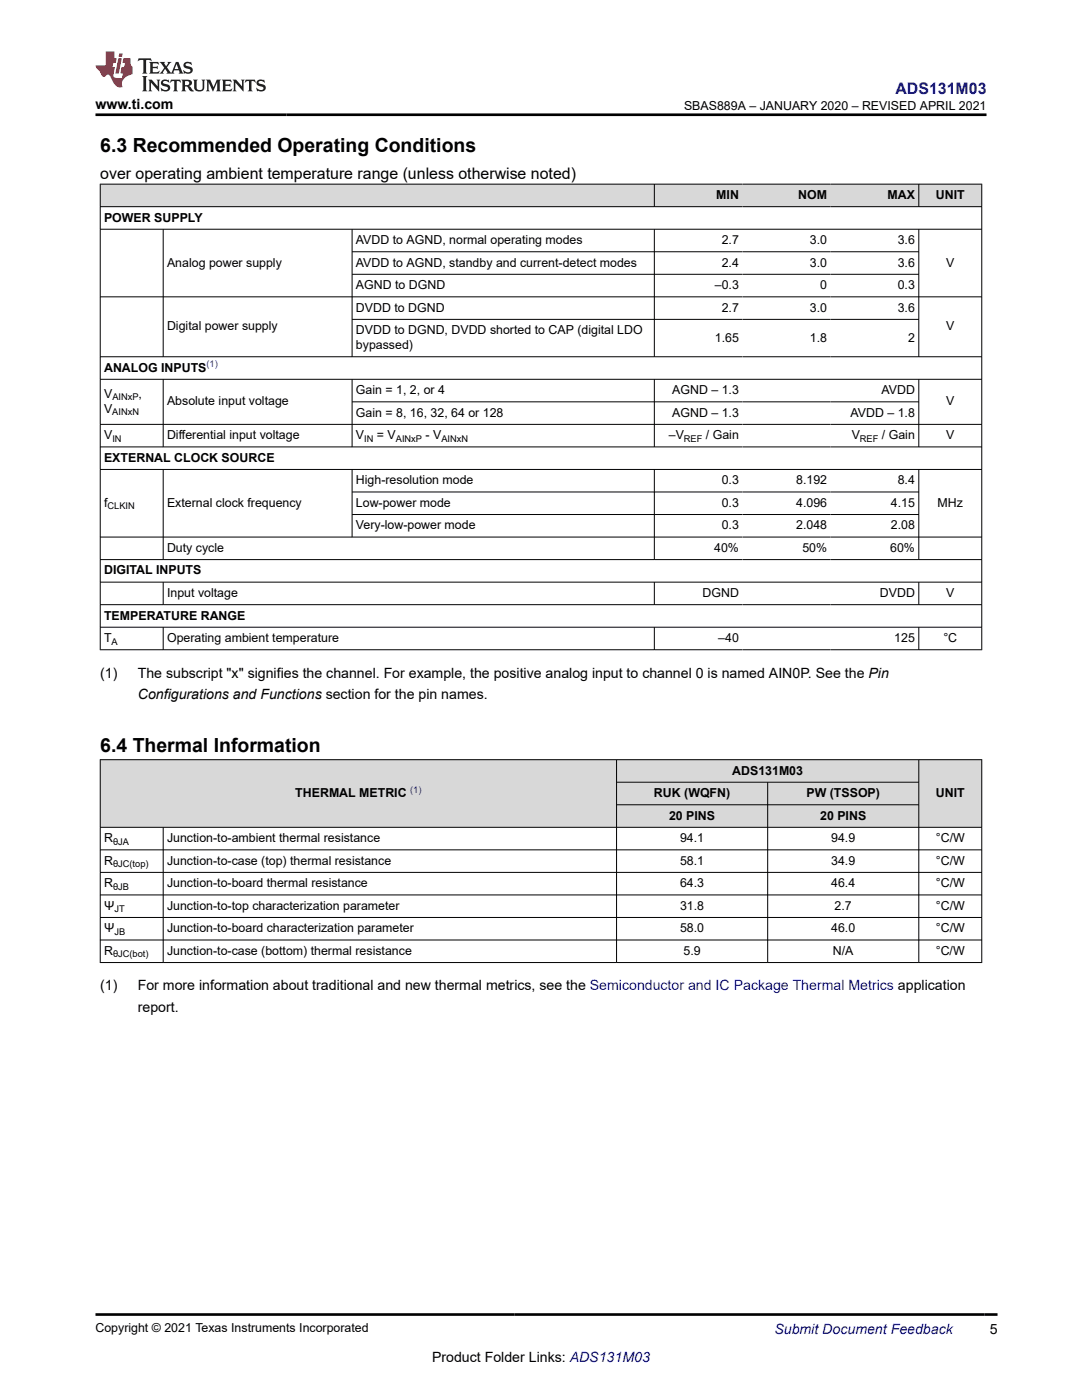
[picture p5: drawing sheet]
<svg xmlns="http://www.w3.org/2000/svg" width="216mm" height="279mm" viewBox="0 0 216 279" stroke-linecap="round" stroke-linejoin="round" font-family="sans-serif">
<defs><g id="words">
<g font-size="3.9">
<text x="20" y="30.3">6.3 Recommended Operating Conditions</text>
<text x="20" y="150.1">6.4 Thermal Information</text>
</g>
<text font-size="3.2" fill="#00f" x="178.7" y="18.7">ADS131M03</text>
<text font-size="3.2" x="20" y="35.7">over operating ambient temperature range (unless otherwise noted)</text>
<g font-size="2.8">
<text x="19.1" y="21.8">www.ti.com</text>
<text x="20" y="135.2">(1)</text>
<text x="27.5" y="135.2">The subscript &quot;x&quot; signifies the channel. For example, the positive analog input to channel 0 is named AIN0P. See the Pin</text>
<text x="27.5" y="139.5">Configurations and Functions section for the pin names.</text>
<text x="20" y="197.7">(1)</text>
<text x="27.5" y="197.7">For more information about traditional and new thermal metrics, see the Semiconductor and IC Package Thermal Metrics application</text>
<text x="27.5" y="201.9">report.</text>
<text x="197.5" y="266.1">5</text>
<text x="86.2" y="271.7">Product Folder Links: ADS131M03</text>
</g>
<text font-size="2.8" fill="#00f" x="154.5" y="266.2">Submit Document Feedback</text>
<g font-size="2.5">
<text x="136.5" y="21.9">SBAS889A – JANUARY 2020 – REVISED APRIL 2021</text>
<text x="142.9" y="39.7">MIN</text>
<text x="159.3" y="39.7">NOM</text>
<text x="177.1" y="39.7">MAX</text>
<text x="186.7" y="39.7">UNIT</text>
<text x="20.8" y="44.2">POWER SUPPLY</text>
<text x="33.3" y="53.2">Analog power supply</text>
<text x="71" y="48.7">AVDD to AGND, normal operating modes</text>
<text x="71" y="53.2">AVDD to AGND, standby and current-detect modes</text>
<text x="144" y="48.7">2.7</text>
<text x="144" y="53.2">2.4</text>
<text x="161.6" y="48.7">3.0</text>
<text x="161.6" y="53.2">3.0</text>
<text x="179.1" y="48.7">3.6</text>
<text x="179.1" y="53.2">3.6</text>
<text x="188.8" y="53.2">V</text>
<text x="71" y="57.7">AGND to DGND</text>
<text x="142.6" y="57.7">–0.3</text>
<text x="163.7" y="57.7">0</text>
<text x="179.1" y="57.7">0.3</text>
<text x="33.3" y="65.9">Digital power supply</text>
<text x="71" y="62.2">DVDD to DGND</text>
<text x="144" y="62.2">2.7</text>
<text x="161.6" y="62.2">3.0</text>
<text x="179.1" y="62.2">3.6</text>
<text x="188.8" y="65.9">V</text>
<text x="71" y="66.7">DVDD to DGND, DVDD shorted to CAP (digital LDO</text>
<text x="71" y="69.7">bypassed)</text>
<text x="142.6" y="68.2">1.65</text>
<text x="161.6" y="68.2">1.8</text>
<text x="181.2" y="68.2">2</text>
<text x="20.8" y="74.2">ANALOG INPUTS</text>
<text x="20.8" y="82.4">V</text>
<text x="20.8" y="79.4">V</text>
<text x="27.7" y="79.4">,</text>
<text x="33.3" y="80.9">Absolute input voltage</text>
<text x="71" y="78.7">Gain = 1, 2, or 4</text>
<text x="71" y="83.2">Gain = 8, 16, 32, 64 or 128</text>
<text x="134.1" y="78.7">AGND – 1.3</text>
<text x="134.1" y="83.2">AGND – 1.3</text>
<text x="169.7" y="83.2">AVDD – 1.8</text>
<text x="175.9" y="78.7">AVDD</text>
<text x="188.8" y="80.9">V</text>
<text x="20.8" y="87.7">V</text>
<text x="33.3" y="87.7">Differential input voltage</text>
<text x="71" y="87.7">V</text>
<text x="75.2" y="87.7">= V</text>
<text x="84.9" y="87.7">- V</text>
<text x="133.5" y="87.7">–V</text>
<text x="140.9" y="87.7">/ Gain</text>
<text x="169.9" y="87.7">V</text>
<text x="176" y="87.7">/ Gain</text>
<text x="188.8" y="87.7">V</text>
<text x="20.8" y="92.2">EXTERNAL CLOCK SOURCE</text>
<text x="20.8" y="101.1">f</text>
<text x="33.3" y="101.1">External clock frequency</text>
<text x="71" y="96.6">High-resolution mode</text>
<text x="71" y="101.1">Low-power mode</text>
<text x="144" y="96.6">0.3</text>
<text x="144" y="101.1">0.3</text>
<text x="158.9" y="96.6">8.192</text>
<text x="158.9" y="101.1">4.096</text>
<text x="177.8" y="101.1">4.15</text>
<text x="179.1" y="96.6">8.4</text>
<text x="187.1" y="101.1">MHz</text>
<text x="71" y="105.6">Very-low-power mode</text>
<text x="144" y="105.6">0.3</text>
<text x="158.9" y="105.6">2.048</text>
<text x="177.8" y="105.6">2.08</text>
<text x="33.3" y="110.1">Duty cycle</text>
<text x="142.5" y="110.1">40%</text>
<text x="160.1" y="110.1">50%</text>
<text x="177.6" y="110.1">60%</text>
<text x="20.8" y="114.6">DIGITAL INPUTS</text>
<text x="33.3" y="119.1">Input voltage</text>
<text x="140.2" y="119.1">DGND</text>
<text x="175.6" y="119.1">DVDD</text>
<text x="188.8" y="119.1">V</text>
<text x="20.8" y="123.6">TEMPERATURE RANGE</text>
<text x="20.8" y="128.1">T</text>
<text x="33.3" y="128.1">Operating ambient temperature</text>
<text x="143.3" y="128.1">–40</text>
<text x="178.4" y="128.1">125</text>
<text x="188.2" y="128.1">°C</text>
<text x="146.1" y="154.6">ADS131M03</text>
<text x="58.9" y="159.1">THERMAL METRIC</text>
<text x="130.5" y="159.1">RUK (WQFN)</text>
<text x="160.9" y="159.1">PW (TSSOP)</text>
<text x="186.7" y="159.1">UNIT</text>
<text x="133.5" y="163.6">20 PINS</text>
<text x="163.7" y="163.6">20 PINS</text>
<text x="20.8" y="172.6">R</text>
<text x="20.8" y="168.1">R</text>
<text x="33.3" y="168.1">Junction-to-ambient thermal resistance</text>
<text x="33.3" y="172.6">Junction-to-case (top) thermal resistance</text>
<text x="135.7" y="168.1">94.1</text>
<text x="135.7" y="172.6">58.1</text>
<text x="165.9" y="168.1">94.9</text>
<text x="165.9" y="172.6">34.9</text>
<text x="186.7" y="168.1">°C/W</text>
<text x="186.7" y="172.6">°C/W</text>
<text x="20.8" y="177.1">R</text>
<text x="33.3" y="177.1">Junction-to-board thermal resistance</text>
<text x="135.7" y="177.1">64.3</text>
<text x="165.9" y="177.1">46.4</text>
<text x="186.7" y="177.1">°C/W</text>
<text x="20.8" y="181.6">Ψ</text>
<text x="33.3" y="181.6">Junction-to-top characterization parameter</text>
<text x="135.7" y="181.6">31.8</text>
<text x="166.5" y="181.6">2.7</text>
<text x="186.7" y="181.6">°C/W</text>
<text x="20.8" y="186.1">Ψ</text>
<text x="20.8" y="190.6">R</text>
<text x="33.3" y="186.1">Junction-to-board characterization parameter</text>
<text x="33.3" y="190.6">Junction-to-case (bottom) thermal resistance</text>
<text x="135.7" y="186.1">58.0</text>
<text x="136.4" y="190.6">5.9</text>
<text x="165.9" y="186.1">46.0</text>
<text x="166.2" y="190.6">N/A</text>
<text x="186.7" y="190.6">°C/W</text>
<text x="186.7" y="186.1">°C/W</text>
<text x="19.1" y="265.9">Copyright © 2021 Texas Instruments Incorporated</text>
</g>
<g font-size="1.9" fill="#00f">
<text x="41.2" y="73.3">(1)</text>
<text x="81.8" y="158.3">(1)</text>
</g>
<g font-size="1.9">
<text x="22.4" y="82.9">AINxN</text>
<text x="22.4" y="79.9">AINxP</text>
<text x="22.4" y="88.1">IN</text>
<text x="72.7" y="88.1">IN</text>
<text x="79" y="88.1">AINxP</text>
<text x="88.1" y="88.1">AINxN</text>
<text x="136.5" y="88.1">REF</text>
<text x="171.6" y="88.1">REF</text>
<text x="21.5" y="101.6">CLKIN</text>
<text x="22.3" y="128.6">A</text>
<text x="22.6" y="168.6">θJA</text>
<text x="22.6" y="173.1">θJC(top)</text>
<text x="22.6" y="177.6">θJB</text>
<text x="22.8" y="182.1">JT</text>
<text x="22.6" y="191.1">θJC(bot)</text>
<text x="22.8" y="186.6">JB</text>
</g>
</g></defs>
<g fill="#d8d8d8">
<path d="M20 36.8h175.9v4.4h-175.9z" fill-rule="evenodd"/>
<path d="M20.1 36.8h110.4v4.4h-110.4z" fill-rule="evenodd"/>
<path d="M130.6 36.8h17.6v4.4h-17.6z" fill-rule="evenodd"/>
<path d="M148.2 36.8h17.5v4.4h-17.5z" fill-rule="evenodd"/>
<path d="M165.7 36.8h17.6v4.4h-17.6z" fill-rule="evenodd"/>
<path d="M183.4 36.8h12.4v4.4h-12.4z" fill-rule="evenodd"/>
</g>
<g fill="none" stroke="#000" stroke-width=".2">
<path d="M19.9 36.8h176.1M20 36.7v93M130.6 36.7v4.6M183.3 36.7v4.6M195.9 36.7v93M19.9 41.2h176.1M19.9 45.7h176.1M19.9 59.2h176.1M32.6 45.7v25.6M70.3 45.7v25.6M70.3 50.2h113.1M70.3 54.7h113.1"/>
<path d="M130.6 45.7v25.6M183.3 45.7v25.6M19.9 71.2h176.1M19.9 75.7h176.1M32.6 75.7v13.6M70.3 75.7v13.6M70.3 63.7h113.1M130.6 75.7v13.6M183.3 75.7v13.6M19.9 84.7h176.1M19.9 89.2h176.1M19.9 93.7h176.1"/>
<path d="M32.6 93.7v18M70.3 93.7v13.5M70.3 80.2h113.1M70.3 98.2h113.1M130.6 93.7v18M183.3 93.7v18M19.9 107.2h176.1M19.9 111.7h176.1M19.9 116.2h176.1M32.6 116.2v4.5M70.3 102.7h113.1M130.6 116.2v4.5"/>
<path d="M183.3 116.2v4.5M19.9 120.7h176.1M19.9 125.2h176.1M19.9 129.7h176.1M32.6 125.2v4.5M130.6 125.2v4.5M183.3 125.2v4.5"/>
</g>
<g fill="#d8d8d8">
<path d="M20 151.6h175.9v4.5h-175.9z" fill-rule="evenodd"/>
<path d="M20.1 151.7h102.9v13.3h-102.9z" fill-rule="evenodd"/>
<path d="M123.1 151.7h60.2v4.4h-60.2z" fill-rule="evenodd"/>
<path d="M183.4 151.7h12.4v13.3h-12.4z" fill-rule="evenodd"/>
<path d="M123.1 156.2h30v4.3h-30z" fill-rule="evenodd"/>
<path d="M153.2 156.2h30.1v4.3h-30.1z" fill-rule="evenodd"/>
<path d="M123.1 160.7h30v4.3h-30z" fill-rule="evenodd"/>
<path d="M153.2 160.7h30.1v4.3h-30.1z" fill-rule="evenodd"/>
</g>
<g fill="none" stroke="#000" stroke-width=".2">
<path d="M19.9 151.6h176.1M20 151.6v40.6M123 151.6v40.6M123 156.1h60.4M153.2 156.1v36.1M183.3 151.6v40.6M195.9 151.6v40.6M19.9 165.1h176.1M19.9 169.6h176.1M19.9 174.1h176.1M19.9 178.6h176.1M32.6 165.1v27.1"/>
<path d="M123 160.6h60.4M19.9 183.1h176.1M19.9 187.6h176.1M19.9 192.1h176.1"/>
</g>
<path d="M27.7 11.6l-.2 .6 .5-.2h.6v.1v2.2l-.2 .4h1l-.2-.4v-2.2v-.1h.5l.5 .2-.1-.6zM29.8 12.4l.2 .3v1.6l-.2 .4h1.9l.1-.6a1.08 1.08 0 0 1-1.3 .2v-.7h.6l.4 .2v-.7l-.4 .2h-.6v-.5l.2-.2a1 1 0 0 1 1 .3l-.1-.5zM31.8 12.4l1 1.1-1 1.2h.9l-.2-.2 .4-.8 .5 .8-.2 .2h1.6l-.2-.2 .1-.5h1l.1 .5-.1 .2h.9l-.2-.4-.8-1.9h-.5l-1 2.1-.8-1.1 .9-1h-.8l.2 .2-.5 .6-.3-.6 .1-.2zM35.2 12.8l.4 1h-.8zM36.8 12.5a.65 .65 0 0 0-.2 .7 .65 .65 0 0 0 .6 .5l.7 .1 .1 .3a.79 .79 0 0 1-.7 .4 .79 .79 0 0 1-.7-.5l.1 .7 .2-.1a.93 .93 0 0 0 1.1 0 .93 .93 0 0 0 .4-.9 1.46 1.46 0 0 0-1.2-.6l-.1-.3a1.09 1.09 0 0 1 1.2 .2l-.2-.6-.1 .1-.6-.2zM28.4 15.2l.2 .4v2.2l-.2 .4h1l-.2-.4v-2.2l.2-.4zM29.6 15.9l.2 .4v1.5l-.2 .4h.8l-.3-.4v-1.3l1.7 1.8v-2l.2-.4h-.8l.2 .2 .1 1.1-1.2-1.3zM32.3 16a.65 .65 0 0 0-.2 .8 .65 .65 0 0 0 .7 .4l.6 .2 .1 .2a.79 .79 0 0 1-.7 .4 .79 .79 0 0 1-.7-.5l.1 .7 .2-.1a.93 .93 0 0 0 1.1 .1 .93 .93 0 0 0 .4-1 1.46 1.46 0 0 0-1.2-.5l-.1-.4a1.09 1.09 0 0 1 1.2 .2l-.2-.6-.1 .1-.6-.1zM34.1 15.9l-.1 .6a.63 .63 0 0 1 .7-.3l.1 1.6-.3 .4h1l-.2-.4v-1.6a.66 .66 0 0 1 .8 .3l-.1-.6zM36.2 15.9l.2 .4v1.5l-.2 .4h.9l-.2-.2v-.7h.5l.1 .2a.79 .79 0 0 0 1.2 .6l-1-.9a.61 .61 0 0 0 .6-.6 .61 .61 0 0 0-.5-.7zM36.9 16.2h.2a.47 .47 0 0 1 .5 .1 .47 .47 0 0 1 .1 .5l-.2 .1-.6 .1zM38.5 15.9l.2 .2a2.27 2.27 0 0 0 .4 2 1.04 1.04 0 0 0 1.7-.7v-1.3l.2-.2h-.8l.2 .4v1.1a.6 .6 0 0 1-.6 .6 .6 .6 0 0 1-.6-.6v-1.1l.3-.4zM41.1 15.9l.2 .4v1.5l-.2 .4h.7l-.2-.4v-1.4l.9 1.9 .8-1.9v1.4l-.2 .4h1l-.3-.4v-1.5l.3-.4h-.8l-.7 1.5-.7-1.5zM44.3 15.9l.2 .4v1.5l-.2 .4h1.9l.1-.6a1.09 1.09 0 0 1-1.3 .2v-.7h.6l.4 .2v-.6l-.4 .2h-.6v-.6l.2-.1a1.01 1.01 0 0 1 1 .3l-.1-.6zM46.4 15.9l.3 .4v1.5l-.3 .4h.8l-.2-.4v-1.3l1.6 1.8v-2l.2-.4h-.7l.2 .2v1.1l-1.2-1.3zM49 15.9l-.1 .6a.63 .63 0 0 1 .8-.3v1.6l-.3 .4h1l-.2-.4v-1.6a.66 .66 0 0 1 .8 .3l-.1-.6zM51.4 16a.65 .65 0 0 0-.2 .8 .65 .65 0 0 0 .6 .4l.6 .2 .2 .2a.79 .79 0 0 1-.8 .4 .79 .79 0 0 1-.6-.5l.1 .7 .2-.1a.93 .93 0 0 0 1 .1 .93 .93 0 0 0 .5-1 1.46 1.46 0 0 0-1.3-.5l-.1-.4a1.09 1.09 0 0 1 1.3 .2l-.2-.6-.2 .1-.5-.1z" fill="#231f20"/>
<path d="M21.1 10.3v2.7h-2v.4l.9 1a.95 .95 0 0 0 .9 .9 .59 .59 0 0 1 .6-.4 .59 .59 0 0 1 .5 .3l.4 .8a1.59 1.59 0 0 0 2.1 1.4 1.61 1.61 0 0 1 1-2.3l1-.3-.1-1.5a1.59 1.59 0 0 1-.4-1.7h-1.4l-.2 .9h.5l-.1 .9h-.5l-.2 .9v.3l.4 .1-.2 .9h-.6a.73 .73 0 0 1-1.1-.7l.3-1.5h-.5l.2-.9h.5l.2-.9h-.5v-1.3zM23.6 11.6l-.6 3.1h.7l.6-3.1zM23.8 10.7l-.1 .6h.7l.1-.6z" fill="#ed1c24"/>
<path d="M19.1 22.9h177.8M19 262.3h180" fill="none" stroke="#000" stroke-width=".53"/>
<use href="#words"/>
</svg>
